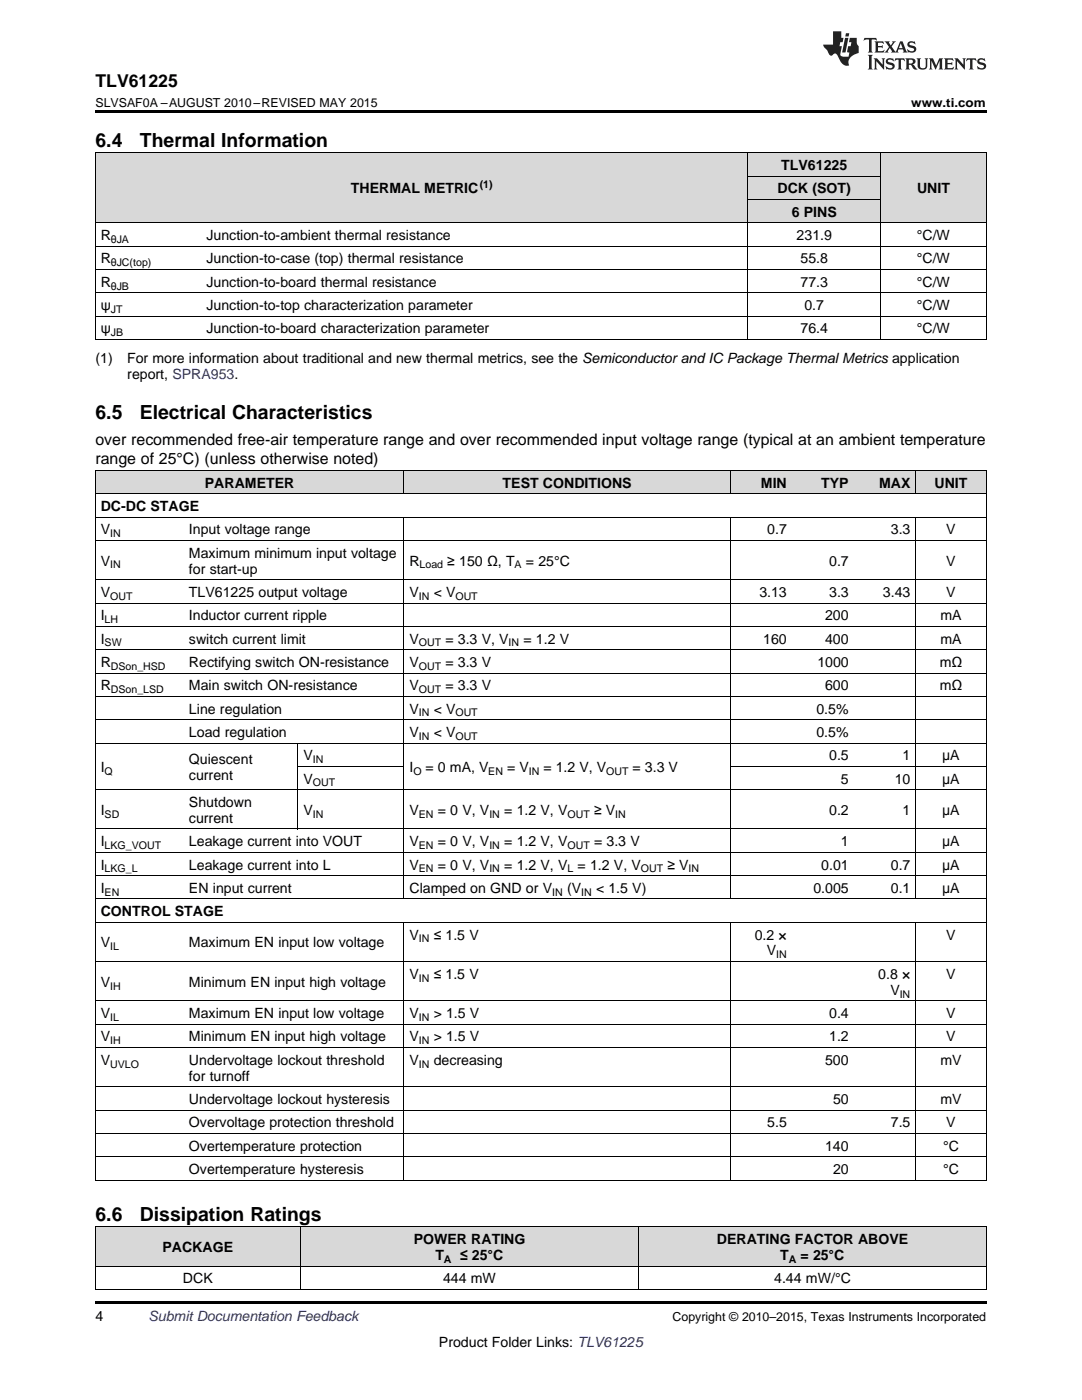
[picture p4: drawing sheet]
<svg xmlns="http://www.w3.org/2000/svg" width="216mm" height="279mm" viewBox="0 0 216 279" stroke-linecap="round" stroke-linejoin="round" font-family="sans-serif">
<defs><g id="words">
<g font-size="3.9">
<text x="19" y="29.3">6.4</text>
<text x="27.9" y="29.3">Thermal Information</text>
<text x="19" y="83.6">6.5</text>
<text x="27.9" y="83.6">Electrical Characteristics</text>
<text x="19" y="243.6">6.6</text>
<text x="27.9" y="243.6">Dissipation Ratings</text>
</g>
<text font-size="3.5" x="19" y="17.3">TLV61225</text>
<g font-size="3.2">
<text x="19" y="88.8">over recommended free-air temperature range and over recommended input voltage range (typical at an ambient temperature</text>
<text x="19" y="92.7">range of 25°C) (unless otherwise noted)</text>
</g>
<g font-size="2.8">
<text x="155.9" y="33.9">TLV61225</text>
<text x="70" y="38.6">THERMAL METRIC</text>
<text x="155.2" y="38.6">DCK (SOT)</text>
<text x="183" y="38.6">UNIT</text>
<text x="20.1" y="47.9">R</text>
<text x="41.2" y="47.9">Junction-to-ambient thermal resistance</text>
<text x="158" y="43.3">6 PINS</text>
<text x="159" y="47.9">231.9</text>
<text x="183" y="47.9">°C/W</text>
<text x="20.1" y="52.6">R</text>
<text x="41.2" y="52.6">Junction-to-case (top) thermal resistance</text>
<text x="159.7" y="52.6">55.8</text>
<text x="183" y="52.6">°C/W</text>
<text x="20.1" y="57.2">R</text>
<text x="41.2" y="57.2">Junction-to-board thermal resistance</text>
<text x="159.7" y="57.2">77.3</text>
<text x="183" y="57.2">°C/W</text>
<text x="20.1" y="61.9">ψ</text>
<text x="41.2" y="61.9">Junction-to-top characterization parameter</text>
<text x="160.5" y="61.9">0.7</text>
<text x="183" y="61.9">°C/W</text>
<text x="20.1" y="66.5">ψ</text>
<text x="41.2" y="66.5">Junction-to-board characterization parameter</text>
<text x="159.7" y="66.5">76.4</text>
<text x="183" y="66.5">°C/W</text>
<text x="19" y="72.4">(1)</text>
<text x="25.4" y="72.4">For more information about traditional and new thermal metrics, see the Semiconductor and IC Package Thermal Metrics application</text>
<text x="25.4" y="75.6">report, SPRA953.</text>
<text x="20.1" y="102">DC-DC STAGE</text>
<text x="40.9" y="97.3">PARAMETER</text>
<text x="100.3" y="97.3">TEST CONDITIONS</text>
<text x="151.8" y="97.3">MIN</text>
<text x="163.9" y="97.3">TYP</text>
<text x="175.4" y="97.3">MAX</text>
<text x="186.5" y="97.3">UNIT</text>
<text x="20.1" y="106.6">V</text>
<text x="37.7" y="106.6">Input voltage range</text>
<text x="153.1" y="106.6">0.7</text>
<text x="177.8" y="106.6">3.3</text>
<text x="188.8" y="106.6">V</text>
<text x="20.1" y="112.9">V</text>
<text x="37.7" y="111.3">Maximum minimum input voltage</text>
<text x="81.7" y="112.9">R</text>
<text x="89.3" y="112.9">≥ 150 Ω, T</text>
<text x="105" y="112.9">= 25°C</text>
<text x="165.5" y="112.9">0.7</text>
<text x="188.8" y="112.9">V</text>
<text x="20.1" y="119.1">V</text>
<text x="37.7" y="114.5">for start-up</text>
<text x="37.7" y="119.1">TLV61225 output voltage</text>
<text x="81.7" y="119.1">V</text>
<text x="86.5" y="119.1">&lt; V</text>
<text x="151.5" y="119.1">3.13</text>
<text x="165.5" y="119.1">3.3</text>
<text x="176.2" y="119.1">3.43</text>
<text x="188.8" y="119.1">V</text>
<text x="20.1" y="123.8">I</text>
<text x="37.7" y="123.8">Inductor current ripple</text>
<text x="164.6" y="123.8">200</text>
<text x="187.6" y="123.8">mA</text>
<text x="20.1" y="128.4">I</text>
<text x="37.7" y="128.4">switch current limit</text>
<text x="81.7" y="128.4">V</text>
<text x="88.9" y="128.4">= 3.3 V, V</text>
<text x="104.5" y="128.4">= 1.2 V</text>
<text x="152.3" y="128.4">160</text>
<text x="164.6" y="128.4">400</text>
<text x="187.6" y="128.4">mA</text>
<text x="20.1" y="133.1">R</text>
<text x="20.1" y="137.8">R</text>
<text x="37.7" y="133.1">Rectifying switch ON-resistance</text>
<text x="37.7" y="137.8">Main switch ON-resistance</text>
<text x="81.7" y="133.1">V</text>
<text x="81.7" y="137.8">V</text>
<text x="88.9" y="133.1">= 3.3 V</text>
<text x="88.9" y="137.8">= 3.3 V</text>
<text x="163.1" y="133.1">1000</text>
<text x="164.6" y="137.8">600</text>
<text x="187.5" y="133.1">mΩ</text>
<text x="187.5" y="137.8">mΩ</text>
<text x="37.7" y="142.4">Line regulation</text>
<text x="81.7" y="142.4">V</text>
<text x="86.5" y="142.4">&lt; V</text>
<text x="162.9" y="142.4">0.5%</text>
<text x="37.7" y="147.1">Load regulation</text>
<text x="81.7" y="147.1">V</text>
<text x="86.5" y="147.1">&lt; V</text>
<text x="162.9" y="147.1">0.5%</text>
<text x="20.1" y="154.1">I</text>
<text x="37.7" y="152.5">Quiescent</text>
<text x="37.7" y="155.6">current</text>
<text x="60.6" y="151.7">V</text>
<text x="81.7" y="154.1">I</text>
<text x="84.9" y="154.1">= 0 mA, V</text>
<text x="101.2" y="154.1">= V</text>
<text x="108.4" y="154.1">= 1.2 V, V</text>
<text x="126.2" y="154.1">= 3.3 V</text>
<text x="165.5" y="151.7">0.5</text>
<text x="180.1" y="151.7">1</text>
<text x="188" y="151.7">μA</text>
<text x="37.7" y="161">Shutdown</text>
<text x="60.6" y="156.4">V</text>
<text x="167.8" y="156.4">5</text>
<text x="178.5" y="156.4">10</text>
<text x="188" y="156.4">μA</text>
<text x="20.1" y="162.6">I</text>
<text x="37.7" y="164.2">current</text>
<text x="60.6" y="162.6">V</text>
<text x="81.7" y="162.6">V</text>
<text x="87.3" y="162.6">= 0 V, V</text>
<text x="100.6" y="162.6">= 1.2 V, V</text>
<text x="118.5" y="162.6">≥ V</text>
<text x="165.5" y="162.6">0.2</text>
<text x="180.1" y="162.6">1</text>
<text x="188" y="162.6">μA</text>
<text x="20.1" y="168.9">I</text>
<text x="20.1" y="173.5">I</text>
<text x="37.7" y="168.9">Leakage current into VOUT</text>
<text x="37.7" y="173.5">Leakage current into L</text>
<text x="81.7" y="168.9">V</text>
<text x="81.7" y="173.5">V</text>
<text x="87.3" y="168.9">= 0 V, V</text>
<text x="87.3" y="173.5">= 0 V, V</text>
<text x="100.6" y="168.9">= 1.2 V, V</text>
<text x="100.6" y="173.5">= 1.2 V, V</text>
<text x="115.2" y="173.5">= 1.2 V, V</text>
<text x="118.5" y="168.9">= 3.3 V</text>
<text x="133.2" y="173.5">≥ V</text>
<text x="163.9" y="173.5">0.01</text>
<text x="167.8" y="168.9">1</text>
<text x="177.8" y="173.5">0.7</text>
<text x="188" y="168.9">μA</text>
<text x="188" y="173.5">μA</text>
<text x="20.1" y="178.2">I</text>
<text x="37.7" y="178.2">EN input current</text>
<text x="81.7" y="178.2">Clamped on GND or V</text>
<text x="113.1" y="178.2">(V</text>
<text x="118.9" y="178.2">&lt; 1.5 V)</text>
<text x="162.3" y="178.2">0.005</text>
<text x="177.8" y="178.2">0.1</text>
<text x="188" y="178.2">μA</text>
<text x="20.1" y="182.8">CONTROL STAGE</text>
<text x="20.1" y="189.1">V</text>
<text x="37.7" y="189.1">Maximum EN input low voltage</text>
<text x="81.7" y="187.5">V</text>
<text x="86.5" y="187.5">≤ 1.5 V</text>
<text x="150.6" y="187.5">0.2 ×</text>
<text x="153" y="190.7">V</text>
<text x="188.8" y="187.5">V</text>
<text x="20.1" y="196.9">V</text>
<text x="37.7" y="196.9">Minimum EN input high voltage</text>
<text x="81.7" y="195.3">V</text>
<text x="86.5" y="195.3">≤ 1.5 V</text>
<text x="175.3" y="195.3">0.8 ×</text>
<text x="188.8" y="195.3">V</text>
<text x="20.1" y="203.2">V</text>
<text x="37.7" y="203.2">Maximum EN input low voltage</text>
<text x="81.7" y="203.2">V</text>
<text x="86.5" y="203.2">&gt; 1.5 V</text>
<text x="165.5" y="203.2">0.4</text>
<text x="177.7" y="198.5">V</text>
<text x="188.8" y="203.2">V</text>
<text x="20.1" y="207.8">V</text>
<text x="37.7" y="207.8">Minimum EN input high voltage</text>
<text x="81.7" y="207.8">V</text>
<text x="86.5" y="207.8">&gt; 1.5 V</text>
<text x="165.5" y="207.8">1.2</text>
<text x="188.8" y="207.8">V</text>
<text x="20.1" y="212.5">V</text>
<text x="37.7" y="212.5">Undervoltage lockout threshold</text>
<text x="37.7" y="215.7">for turnoff</text>
<text x="81.7" y="212.5">V</text>
<text x="86.5" y="212.5">decreasing</text>
<text x="164.6" y="212.5">500</text>
<text x="187.6" y="212.5">mV</text>
<text x="37.7" y="220.3">Undervoltage lockout hysteresis</text>
<text x="166.2" y="220.3">50</text>
<text x="187.6" y="220.3">mV</text>
<text x="37.7" y="225">Overvoltage protection threshold</text>
<text x="153.1" y="225">5.5</text>
<text x="177.8" y="225">7.5</text>
<text x="188.8" y="225">V</text>
<text x="37.7" y="229.6">Overtemperature protection</text>
<text x="164.6" y="229.6">140</text>
<text x="188.2" y="229.6">°C</text>
<text x="37.7" y="234.3">Overtemperature hysteresis</text>
<text x="166.2" y="234.3">20</text>
<text x="188.2" y="234.3">°C</text>
<text x="32.4" y="249.9">PACKAGE</text>
<text x="82.5" y="248.3">POWER RATING</text>
<text x="86.9" y="251.5">T</text>
<text x="91.8" y="251.5">≤ 25°C</text>
<text x="143.1" y="248.3">DERATING FACTOR ABOVE</text>
<text x="155.7" y="251.5">T</text>
<text x="159.7" y="251.5">= 25°C</text>
<text x="36.5" y="256.1">DCK</text>
<text x="88.4" y="256.1">444 mW</text>
<text x="154.5" y="256.1">4.44 mW/°C</text>
<text x="19" y="263.6">4</text>
<text x="87.6" y="268.9">Product Folder Links: TLV61225</text>
</g>
<text font-size="2.8" fill="#0000c8" x="29.6" y="263.6">Submit Documentation Feedback</text>
<g font-size="2.5">
<text x="19" y="21.4">SLVSAF0A –AUGUST 2010–REVISED MAY 2015</text>
<text x="181.8" y="21.4">www.ti.com</text>
<text x="134.2" y="263.6">Copyright © 2010–2015, Texas Instruments Incorporated</text>
</g>
<g font-size="2.1">
<text x="95.7" y="37.5">(1)</text>
<text x="22.1" y="48.5">θJA</text>
<text x="22.1" y="53.1">θJC(top)</text>
<text x="22.1" y="57.8">θJB</text>
<text x="22.1" y="62.4">JT</text>
<text x="22.1" y="67.1">JB</text>
<text x="22" y="107.2">IN</text>
<text x="22" y="113.5">IN</text>
<text x="83.7" y="113.5">Load</text>
<text x="102.7" y="113.5">A</text>
<text x="22" y="119.7">OUT</text>
<text x="83.6" y="119.7">IN</text>
<text x="90.9" y="119.7">OUT</text>
<text x="20.9" y="124.4">LH</text>
<text x="20.9" y="129">SW</text>
<text x="83.6" y="129">OUT</text>
<text x="101.5" y="129">IN</text>
<text x="22.1" y="133.7">DSon_HSD</text>
<text x="83.6" y="133.7">OUT</text>
<text x="22.1" y="138.3">DSon_LSD</text>
<text x="83.6" y="138.3">OUT</text>
<text x="83.6" y="143">IN</text>
<text x="90.9" y="143">OUT</text>
<text x="83.6" y="147.6">IN</text>
<text x="90.9" y="147.6">OUT</text>
<text x="20.9" y="154.6">Q</text>
<text x="62.4" y="152.3">IN</text>
<text x="82.5" y="154.6">O</text>
<text x="97.4" y="154.6">EN</text>
<text x="105.5" y="154.6">IN</text>
<text x="121" y="154.6">OUT</text>
<text x="62.4" y="157">OUT</text>
<text x="20.9" y="163.2">SD</text>
<text x="62.4" y="163.2">IN</text>
<text x="83.6" y="163.2">EN</text>
<text x="97.6" y="163.2">IN</text>
<text x="113.2" y="163.2">OUT</text>
<text x="122.8" y="163.2">IN</text>
<text x="20.9" y="169.4">LKG_VOUT</text>
<text x="83.6" y="169.4">EN</text>
<text x="97.6" y="169.4">IN</text>
<text x="113.2" y="169.4">OUT</text>
<text x="20.9" y="174.1">LKG_L</text>
<text x="20.9" y="178.8">EN</text>
<text x="83.6" y="174.1">EN</text>
<text x="97.6" y="174.1">IN</text>
<text x="110.2" y="178.8">IN</text>
<text x="113.2" y="174.1">L</text>
<text x="116" y="178.8">IN</text>
<text x="127.9" y="174.1">OUT</text>
<text x="137.4" y="174.1">IN</text>
<text x="22" y="189.7">IL</text>
<text x="83.6" y="188.1">IN</text>
<text x="154.9" y="191.2">IN</text>
<text x="22" y="197.5">IH</text>
<text x="83.6" y="195.9">IN</text>
<text x="22" y="203.7">IL</text>
<text x="83.6" y="203.7">IN</text>
<text x="179.5" y="199.1">IN</text>
<text x="22" y="208.4">IH</text>
<text x="83.6" y="208.4">IN</text>
<text x="22" y="213">UVLO</text>
<text x="83.6" y="213">IN</text>
<text x="88.6" y="252">A</text>
<text x="157.4" y="252">A</text>
</g>
</g></defs>
<g fill="#d8d8d8">
<path d="M19 244.9h40.9v7.8h-40.9z"/>
<path d="M59.9 244.9h67.6v7.8h-67.6z"/>
<path d="M127.5 244.9h69.3v7.8h-69.3z"/>
<path d="M19 93.9h17.7v4.7h-17.7z"/>
<path d="M36.7 93.9h22.8v4.7h-22.8z"/>
<path d="M59.5 93.9h21.1v4.7h-21.1z"/>
<path d="M80.6 93.9h65.2v4.7h-65.2z"/>
<path d="M145.8 93.9h12.3v4.7h-12.3z"/>
<path d="M158.1 93.9h12.3v4.7h-12.3z"/>
<path d="M170.4 93.9h12.3v4.7h-12.3z"/>
<path d="M182.7 93.9h14.1v4.7h-14.1z"/>
<path d="M19 30.6h21.1v13.9h-21.1z"/>
<path d="M40.1 30.6h109.2v13.9h-109.2z"/>
<path d="M149.3 39.9h26.4v4.6h-26.4z"/>
<path d="M175.7 30.6h21.1v13.9h-21.1z"/>
<path d="M149.3 35.2h26.4v4.7h-26.4z"/>
<path d="M149.3 30.6h26.4v4.6h-26.4z"/>
</g>
<g fill="#000">
<path d="M19 22h177.8v.5h-177.8zM19 67.8h.2zM149.2 67.8h.1zM175.6 67.8h.1zM196.7 67.8h.1zM19 235.5h.2zM59.4 235.5h.1zM80.5 235.5h.1zM145.7 235.5h.1zM158 235.5h.1zM170.3 235.5h.1zM182.6 235.5h.1z"/>
<path d="M196.7 235.5h.1zM19 257.4h.2zM127.4 257.4h.1zM196.7 257.4h.1zM19 259.7h177.8v.5h-177.8z"/>
</g>
<g fill="none" stroke="#000" stroke-width=".2">
<path d="M19 30.5h177.8M19.1 30.5v37.3M149.2 30.5v37.3M149.3 39.8h26.4M149.3 35.2h26.4M175.7 30.5v37.3M196.8 30.5v37.3M19 58.4h177.8M19 53.8h177.8M19 49.1h177.8M19 44.5h177.8M19 67.8h177.8"/>
<path d="M19 63.1h177.8M19 98.5h177.8M19 93.9h177.8M19.1 93.9v141.6M80.6 93.9v4.7M145.7 93.9v4.7M182.7 93.9v4.7M196.8 93.9v141.6M19 115.7h177.8M19 107.9h177.8M19 103.2h177.8M80.6 103.2v76.3"/>
<path d="M145.7 103.2v76.3M182.7 103.2v76.3M19 139h177.8M19 134.3h177.8M19 129.7h177.8M19 125h177.8M19 120.4h177.8M19 157.6h177.8M19 148.3h177.8M19 143.6h177.8M59.5 148.3v17.2M59.5 152.9h21.1"/>
<path d="M145.8 152.9h51M19 179.4h177.8M19 174.7h177.8M19 170.1h177.8M19 165.4h177.8M19 199.7h177.8M19 191.9h177.8M19 184.1h177.8M80.6 184.1v51.4M145.7 184.1v51.4M182.7 184.1v51.4M19 216.9h177.8"/>
<path d="M19 209h177.8M19 204.4h177.8M19 235.5h177.8M19 230.8h177.8M19 226.2h177.8M19 221.5h177.8M19 257.3h177.8M19 252.7h177.8M19 244.8h177.8M19.1 244.9v12.5M59.9 244.9v12.5M127.4 244.9v12.5"/>
<path d="M196.8 244.9v12.5"/>
</g>
<g fill="#231f20">
<path d="M172.5 7.6l-.1 .5 .4-.2h.6v.1v2.1l-.2 .4h.9l-.2-.4v-2.1l.1-.1h.5l.5 .2-.2-.5zM174.5 8.3l.2 .3v1.5l-.2 .4h1.8l.2-.6a1.04 1.04 0 0 1-1.3 .2v-.7h.6l.3 .2v-.6l-.3 .2h-.6v-.6l.8-.1 .4 .3-.2-.5zM176.5 8.3l.9 1.1-.9 1.1h.8l-.2-.2 .4-.7 .5 .7-.2 .2h1.5l-.2-.2 .2-.4h.9l.1 .4-.2 .2h1l-.3-.3-.7-1.9h-.5l-.9 2-.8-1 .9-1h-.8l.1 .3-.4 .5-.3-.6 .1-.2zM179.7 8.6l.4 1h-.7zM181.3 8.4a.63 .63 0 0 0-.2 .7 .63 .63 0 0 0 .6 .4l.6 .2 .1 .2a.75 .75 0 0 1-.7 .4 .75 .75 0 0 1-.6-.5l.1 .7 .1-.1a1.11 1.11 0 0 0 1.5-.6 1.13 1.13 0 0 0-1.2-.8l-.1-.4a1.04 1.04 0 0 1 1.2 .2l-.2-.5-.2 .1-.4-.2zM173.2 10.9l.2 .4v2.2l-.2 .4h1l-.3-.4v-2.2l.3-.4zM174.3 11.6l.3 .4v1.5l-.3 .4h.8l-.2-.4v-1.3l1.5 1.7v-1.9l.2-.4h-.7l.2 .4v.9l-1.1-1.3zM177 11.8a.62 .62 0 0 0-.2 .7 .62 .62 0 0 0 .6 .4l.6 .1 .1 .3a.76 .76 0 0 1-.7 .3 .76 .76 0 0 1-.7-.4l.2 .7 .1-.1a1.11 1.11 0 0 0 1.5-.6 1.13 1.13 0 0 0-1.2-.8l-.1-.4a1.04 1.04 0 0 1 1.2 .2l-.2-.6-.2 .1-.5-.1zM178.7 11.6l-.2 .6a.61 .61 0 0 1 .8-.3v1.6l-.2 .4h.9l-.2-.4v-1.6a.63 .63 0 0 1 .7 .3l-.1-.6zM180.6 11.6l.3 .4v1.5l-.3 .4h1l-.2-.2-.1-.8 .6 .2a.76 .76 0 0 0 1.2 .7l-1-1a.58 .58 0 0 0 .6-.5 .58 .58 0 0 0-.5-.6zM181.4 11.9h.1a.45 .45 0 0 1 .5 .1 .45 .45 0 0 1 .1 .5l-.8 .2zM182.9 11.6l.2 .2a2.17 2.17 0 0 0 .3 1.9 .99 .99 0 0 0 1.6-.6v-1.1l.2-.4h-.7l.2 .2a1.92 1.92 0 0 1-.2 1.8 .6 .6 0 0 1-.9-.5v-1.1l.2-.4zM185.4 11.6l.2 .4v1.5l-.2 .4h.7l-.2-.4v-1.4l.8 1.8 .8-1.8v1.4l-.2 .4h.9l-.2-.4v-1.5l.2-.4h-.8l-.6 1.5-.6-1.5zM188.4 11.6l.2 .4v1.5l-.2 .4h1.8l.1-.6a1.04 1.04 0 0 1-1.2 .1v-.6h.5l.4 .2v-.6l-.4 .2h-.5v-.7h.8l.3 .3-.1-.6zM190.5 11.6l.2 .4v1.5l-.2 .4h.7l-.2-.4v-1.3l1.5 1.7v-1.9l.2-.4h-.7l.2 .4v.9l-1.1-1.3zM192.9 11.6l-.1 .6a.61 .61 0 0 1 .7-.3l.1 1.6-.3 .4h1l-.3-.4 .1-1.6a.63 .63 0 0 1 .7 .3l-.1-.6zM195.2 11.8a.62 .62 0 0 0-.2 .7 .62 .62 0 0 0 .6 .4l.6 .1 .1 .3a.76 .76 0 0 1-.7 .3 .76 .76 0 0 1-.6-.4l.1 .7 .1-.1a1.11 1.11 0 0 0 1.6-.6 1.13 1.13 0 0 0-1.3-.8l-.1-.4a1.04 1.04 0 0 1 1.2 .2l-.1-.6-.2 .1-.5-.1z"/>
<path d="M166.2 6.3v2.6h-1.9v.4l.8 .9a.91 .91 0 0 0 1 .8 .56 .56 0 0 1 .5-.3 .56 .56 0 0 1 .5 .3l.4 .8a1.53 1.53 0 0 0 1.9 1.2 1.54 1.54 0 0 1 1-2.1l.9-.3v-1.4a1.52 1.52 0 0 1-.4-1.6h-1.3l-.2 .8h.5l-.2 .8h-.5l-.1 1v.2l.4 .1-.2 .8a1.93 1.93 0 0 1-1.6-.3l.3-1.8h-.5l.2-.8h.4l.2-.8h-.4v-1.3zM168.6 7.6l-.6 2.9h.7l.6-2.9zM168.8 6.6l-.1 .7h.6l.2-.7z"/>
</g>
<use href="#words"/>
</svg>
